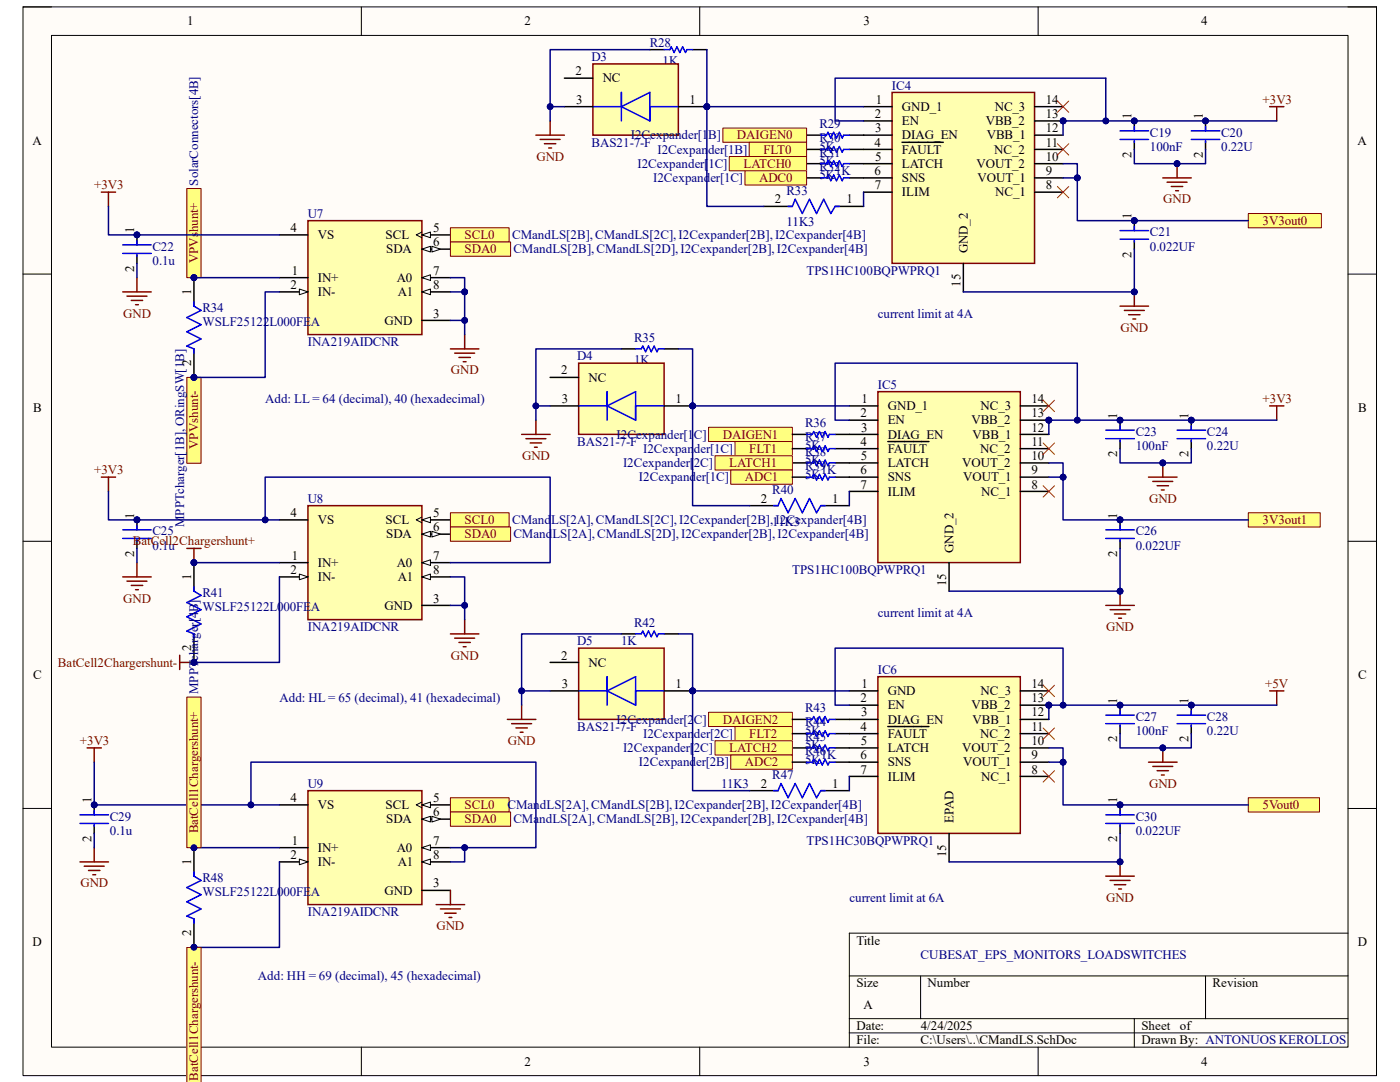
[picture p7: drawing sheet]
<svg xmlns="http://www.w3.org/2000/svg" width="279mm" height="216mm" viewBox="0 0 279 216" stroke-linecap="round" stroke-linejoin="round" font-family="sans-serif">
<defs><g id="words">
<g font-size="2.6">
<text x="37.4" y="5.1">1</text>
<text x="104.7" y="5.1">2</text>
<text x="172.3" y="5.1">3</text>
<text x="239.7" y="5.1">4</text>
<text x="114.9" y="15">2</text>
<text x="120.3" y="16.4">NC</text>
<text x="115" y="20.7">3</text>
<text x="137.6" y="20.7">1</text>
<text x="174.6" y="23.5">2</text>
<text x="174.8" y="20.7">1</text>
<text x="180" y="22.1">GND_1</text>
<text x="198.5" y="22.1">NC_3</text>
<text x="208.7" y="20.7">14</text>
<text x="208.7" y="23.5">13</text>
<text x="225.8" y="23.8" transform="rotate(-90 225.8 23.8)">1</text>
<text x="240" y="23.8" transform="rotate(-90 240 23.8)">1</text>
<text x="6.5" y="28.9">A</text>
<text x="174.5" y="29.3">4</text>
<text x="174.7" y="26.4">3</text>
<text x="180" y="25">EN</text>
<text x="180" y="27.8">DIAG_EN</text>
<text x="196.7" y="25">VBB_2</text>
<text x="196.9" y="27.8">VBB_1</text>
<text x="208.7" y="26.4">12</text>
<text x="208.7" y="29.3">11</text>
<text x="270.9" y="28.9">A</text>
<text x="174.5" y="34.9">6</text>
<text x="174.6" y="32.1">5</text>
<text x="180" y="30.6">FAULT</text>
<text x="180" y="33.5">LATCH</text>
<text x="194.9" y="33.5">VOUT_2</text>
<text x="198.4" y="30.6">NC_2</text>
<text x="208.7" y="32.1">10</text>
<text x="208.7" y="34.9">9</text>
<text x="225.8" y="31.5" transform="rotate(-90 225.8 31.5)">2</text>
<text x="240" y="31.5" transform="rotate(-90 240 31.5)">2</text>
<text x="154.6" y="40.6">2</text>
<text x="168.9" y="40.6">1</text>
<text x="174.6" y="37.8">7</text>
<text x="180" y="36.4">SNS</text>
<text x="180" y="39.2">ILIM</text>
<text x="195.1" y="36.4">VOUT_1</text>
<text x="198.6" y="39.2">NC_1</text>
<text x="208.7" y="37.8">8</text>
<text x="26.8" y="46.6" transform="rotate(-90 26.8 46.6)">1</text>
<text x="58" y="46.3">4</text>
<text x="63.4" y="47.7">VS</text>
<text x="77" y="47.7">SCL</text>
<text x="86.4" y="46.3">5</text>
<text x="225.8" y="43.7" transform="rotate(-90 225.8 43.7)">1</text>
<text x="77.1" y="50.5">SDA</text>
<text x="86.4" y="49.1">6</text>
<text x="193.1" y="50.5" transform="rotate(-90 193.1 50.5)">GND_2</text>
<text x="225.8" y="51.5" transform="rotate(-90 225.8 51.5)">2</text>
<text x="26.8" y="54.3" transform="rotate(-90 26.8 54.3)">2</text>
<text x="38.1" y="58.8" transform="rotate(-90 38.1 58.8)">1</text>
<text x="58" y="57.7">2</text>
<text x="58.2" y="54.8">1</text>
<text x="63.4" y="56.3">IN+</text>
<text x="63.4" y="59.1">IN-</text>
<text x="79.2" y="56.3">A0</text>
<text x="79.4" y="59.1">A1</text>
<text x="86.4" y="54.8">7</text>
<text x="86.4" y="57.7">8</text>
<text x="191.7" y="57.2" transform="rotate(-90 191.7 57.2)">15</text>
<text x="76.8" y="64.8">GND</text>
<text x="86.4" y="63.4">3</text>
<text x="38.1" y="73.1" transform="rotate(-90 38.1 73.1)">2</text>
<text x="112" y="74.7">2</text>
<text x="117.5" y="76.2">NC</text>
<text x="6.6" y="82.2">B</text>
<text x="112.1" y="80.4">3</text>
<text x="134.8" y="80.4">1</text>
<text x="171.7" y="83.3">2</text>
<text x="171.9" y="80.4">1</text>
<text x="177.2" y="81.8">GND_1</text>
<text x="195.7" y="81.8">NC_3</text>
<text x="205.9" y="80.4">14</text>
<text x="205.9" y="83.3">13</text>
<text x="223" y="83.6" transform="rotate(-90 223 83.6)">1</text>
<text x="237.2" y="83.6" transform="rotate(-90 237.2 83.6)">1</text>
<text x="271.1" y="82.2">B</text>
<text x="171.7" y="88.9">4</text>
<text x="171.8" y="86.1">3</text>
<text x="177.2" y="84.7">EN</text>
<text x="177.2" y="87.5">DIAG_EN</text>
<text x="193.9" y="84.7">VBB_2</text>
<text x="194.1" y="87.5">VBB_1</text>
<text x="205.9" y="86.1">12</text>
<text x="205.9" y="88.9">11</text>
<text x="171.7" y="94.7">6</text>
<text x="171.8" y="91.8">5</text>
<text x="177.2" y="90.4">FAULT</text>
<text x="177.2" y="93.2">LATCH</text>
<text x="192" y="93.2">VOUT_2</text>
<text x="195.6" y="90.4">NC_2</text>
<text x="205.9" y="91.8">10</text>
<text x="205.9" y="94.7">9</text>
<text x="223" y="91.3" transform="rotate(-90 223 91.3)">2</text>
<text x="237.2" y="91.3" transform="rotate(-90 237.2 91.3)">2</text>
<text x="151.8" y="100.3">2</text>
<text x="166.1" y="100.3">1</text>
<text x="171.7" y="97.5">7</text>
<text x="177.2" y="96.1">SNS</text>
<text x="177.2" y="98.9">ILIM</text>
<text x="192.2" y="96.1">VOUT_1</text>
<text x="195.8" y="98.9">NC_1</text>
<text x="205.9" y="97.5">8</text>
<text x="26.8" y="103.5" transform="rotate(-90 26.8 103.5)">1</text>
<text x="58" y="103.2">4</text>
<text x="63.4" y="104.6">VS</text>
<text x="77" y="104.6">SCL</text>
<text x="77.1" y="107.4">SDA</text>
<text x="86.4" y="103.2">5</text>
<text x="86.4" y="106">6</text>
<text x="223" y="103.5" transform="rotate(-90 223 103.5)">1</text>
<text x="26.8" y="111.2" transform="rotate(-90 26.8 111.2)">2</text>
<text x="58.2" y="111.7">1</text>
<text x="63.4" y="113.1">IN+</text>
<text x="79.2" y="113.1">A0</text>
<text x="86.4" y="111.7">7</text>
<text x="190.3" y="110.3" transform="rotate(-90 190.3 110.3)">GND_2</text>
<text x="223" y="111.2" transform="rotate(-90 223 111.2)">2</text>
<text x="38.1" y="115.7" transform="rotate(-90 38.1 115.7)">1</text>
<text x="58" y="114.6">2</text>
<text x="63.4" y="116">IN-</text>
<text x="79.4" y="116">A1</text>
<text x="86.4" y="114.6">8</text>
<text x="188.8" y="116.9" transform="rotate(-90 188.8 116.9)">15</text>
<text x="76.8" y="121.7">GND</text>
<text x="86.4" y="120.2">3</text>
<text x="38.1" y="129.9" transform="rotate(-90 38.1 129.9)">2</text>
<text x="112" y="131.6">2</text>
<text x="6.6" y="135.5">C</text>
<text x="112.1" y="137.3">3</text>
<text x="117.5" y="133">NC</text>
<text x="134.8" y="137.3">1</text>
<text x="171.9" y="137.3">1</text>
<text x="205.9" y="137.3">14</text>
<text x="271.1" y="135.5">C</text>
<text x="171.7" y="140.1">2</text>
<text x="171.8" y="143">3</text>
<text x="177.2" y="138.7">GND</text>
<text x="177.2" y="141.6">EN</text>
<text x="193.9" y="141.6">VBB_2</text>
<text x="195.7" y="138.7">NC_3</text>
<text x="205.9" y="140.1">13</text>
<text x="205.9" y="143">12</text>
<text x="223" y="140.4" transform="rotate(-90 223 140.4)">1</text>
<text x="237.2" y="140.4" transform="rotate(-90 237.2 140.4)">1</text>
<text x="171.7" y="145.8">4</text>
<text x="171.8" y="148.7">5</text>
<text x="177.2" y="144.4">DIAG_EN</text>
<text x="177.2" y="147.2">FAULT</text>
<text x="194.1" y="144.4">VBB_1</text>
<text x="195.6" y="147.2">NC_2</text>
<text x="205.9" y="145.8">11</text>
<text x="205.9" y="148.7">10</text>
<text x="223" y="148.1" transform="rotate(-90 223 148.1)">2</text>
<text x="237.2" y="148.1" transform="rotate(-90 237.2 148.1)">2</text>
<text x="171.7" y="151.5">6</text>
<text x="171.7" y="154.3">7</text>
<text x="177.2" y="150.1">LATCH</text>
<text x="177.2" y="152.9">SNS</text>
<text x="177.2" y="155.8">ILIM</text>
<text x="192" y="150.1">VOUT_2</text>
<text x="192.2" y="152.9">VOUT_1</text>
<text x="195.8" y="155.8">NC_1</text>
<text x="205.9" y="151.5">9</text>
<text x="205.9" y="154.3">8</text>
<text x="18.2" y="160.3" transform="rotate(-90 18.2 160.3)">1</text>
<text x="58" y="160">4</text>
<text x="63.4" y="161.5">VS</text>
<text x="77" y="161.5">SCL</text>
<text x="86.4" y="160">5</text>
<text x="151.8" y="157.2">2</text>
<text x="166.1" y="157.2">1</text>
<text x="223" y="160.3" transform="rotate(-90 223 160.3)">1</text>
<text x="77.1" y="164.3">SDA</text>
<text x="86.4" y="162.9">6</text>
<text x="190.3" y="164.3" transform="rotate(-90 190.3 164.3)">EPAD</text>
<text x="18.2" y="168" transform="rotate(-90 18.2 168)">2</text>
<text x="38.1" y="172.6" transform="rotate(-90 38.1 172.6)">1</text>
<text x="58" y="171.4">2</text>
<text x="58.2" y="168.6">1</text>
<text x="63.4" y="170">IN+</text>
<text x="63.4" y="172.8">IN-</text>
<text x="79.2" y="170">A0</text>
<text x="79.4" y="172.8">A1</text>
<text x="86.4" y="168.6">7</text>
<text x="86.4" y="171.4">8</text>
<text x="188.8" y="171" transform="rotate(-90 188.8 171)">15</text>
<text x="223" y="168" transform="rotate(-90 223 168)">2</text>
<text x="76.8" y="178.5">GND</text>
<text x="86.4" y="177.1">3</text>
<text x="6.5" y="188.8">D</text>
<text x="38.1" y="186.8" transform="rotate(-90 38.1 186.8)">2</text>
<text x="170.9" y="188.5">Title</text>
<text x="271" y="188.8">D</text>
<text x="170.9" y="197">Size</text>
<text x="185.1" y="197">Number</text>
<text x="242" y="197">Revision</text>
<text x="172.3" y="201.3">A</text>
<text x="170.9" y="205.5">Date:</text>
<text x="170.9" y="208.4">File:</text>
<text x="183.7" y="208.4">C:\Users\..\CMandLS.SchDoc</text>
<text x="183.7" y="205.5">4/24/2025</text>
<text x="227.8" y="205.5">Sheet</text>
<text x="227.8" y="208.4">Drawn By: ANTONUOS KEROLLOS</text>
<text x="235.5" y="205.5">of</text>
<text x="37.4" y="212.6">1</text>
<text x="104.7" y="212.6">2</text>
<text x="172.3" y="212.6">3</text>
<text x="239.7" y="212.6">4</text>
</g>
<g font-size="2.6" fill="#000080">
<text x="129.7" y="9.4">R28</text>
<text x="118" y="12.2">D3</text>
<text x="132.2" y="13">1K</text>
<text x="178" y="17.9">IC4</text>
<text x="118" y="29.3">BAS21-7-F</text>
<text x="125.9" y="27.8">I2Cexpander[1B]</text>
<text x="163.5" y="28.4">R30</text>
<text x="163.5" y="25.5">R29</text>
<text x="229.5" y="27.3">C19</text>
<text x="243.7" y="27.3">C20</text>
<text x="127.2" y="33.5">I2Cexpander[1C]</text>
<text x="131.2" y="30.6">I2Cexpander[1B]</text>
<text x="163.5" y="34.1">R32</text>
<text x="163.5" y="32.9">5K</text>
<text x="163.5" y="30.1">5K</text>
<text x="163.5" y="31.2">R31</text>
<text x="163.5" y="35.8">5K</text>
<text x="166.7" y="34.9">1K</text>
<text x="229.5" y="30.1">100nF</text>
<text x="243.7" y="30.1">0.22U</text>
<text x="39.6" y="37" transform="rotate(-90 39.6 37)">SolarConnectors[4B]</text>
<text x="130.3" y="36.4">I2Cexpander[1C]</text>
<text x="157" y="38.9">R33</text>
<text x="61.4" y="43.5">U7</text>
<text x="102.2" y="47.7">CMandLS[2B], CMandLS[2C], I2Cexpander[2B], I2Cexpander[4B]</text>
<text x="157" y="45.2">11K3</text>
<text x="229.5" y="47.2">C21</text>
<text x="30.4" y="50">C22</text>
<text x="30.4" y="52.8">0.1u</text>
<text x="102.4" y="50.5">CMandLS[2B], CMandLS[2D], I2Cexpander[2B], I2Cexpander[4B]</text>
<text x="229.5" y="50">0.022UF</text>
<text x="161" y="54.8">TPS1HC100BQPWPRQ1</text>
<text x="40.4" y="62.2">R34</text>
<text x="40.4" y="65.1">WSLF25122L000FEA</text>
<text x="175.2" y="63.4">current limit at 4A</text>
<text x="61.4" y="69">INA219AIDCNR</text>
<text x="115.2" y="71.9">D4</text>
<text x="126.5" y="68.2">R35</text>
<text x="126.5" y="72.7">1K</text>
<text x="175.2" y="77.6">IC5</text>
<text x="52.9" y="80.4">Add: LL = 64 (decimal), 40 (hexadecimal)</text>
<text x="115.2" y="88.9">BAS21-7-F</text>
<text x="123.1" y="87.5">I2Cexpander[1C]</text>
<text x="160.7" y="88.1">R37</text>
<text x="160.7" y="85.3">R36</text>
<text x="160.7" y="89.8">5K</text>
<text x="226.7" y="87">C23</text>
<text x="226.7" y="89.8">100nF</text>
<text x="240.9" y="87">C24</text>
<text x="240.9" y="89.8">0.22U</text>
<text x="124.3" y="93.2">I2Cexpander[2C]</text>
<text x="128.4" y="90.4">I2Cexpander[1C]</text>
<text x="160.7" y="90.9">R38</text>
<text x="160.7" y="95.5">5K</text>
<text x="160.7" y="92.7">5K</text>
<text x="160.7" y="93.8">R39</text>
<text x="163.8" y="94.7">1K</text>
<text x="61.4" y="100.3">U8</text>
<text x="127.5" y="96.1">I2Cexpander[1C]</text>
<text x="154.1" y="98.6">R40</text>
<text x="30.4" y="106.8">C25</text>
<text x="36.7" y="105.2" transform="rotate(-90 36.7 105.2)">MPPTcharger[1B], ORingSW[1B]</text>
<text x="102.2" y="104.6">CMandLS[2A], CMandLS[2C], I2Cexpander[2B], I2Cexpander[4B]</text>
<text x="102.4" y="107.4">CMandLS[2A], CMandLS[2D], I2Cexpander[2B], I2Cexpander[4B]</text>
<text x="154.1" y="104.9">11K3</text>
<text x="226.7" y="106.8">C26</text>
<text x="30.4" y="109.7">0.1u</text>
<text x="226.7" y="109.7">0.022UF</text>
<text x="40.4" y="119.1">R41</text>
<text x="158.1" y="114.6">TPS1HC100BQPWPRQ1</text>
<text x="40.4" y="121.9">WSLF25122L000FEA</text>
<text x="61.4" y="125.9">INA219AIDCNR</text>
<text x="126.5" y="125.1">R42</text>
<text x="175.2" y="123.1">current limit at 4A</text>
<text x="115.2" y="128.8">D5</text>
<text x="124" y="128.8">1K</text>
<text x="175.2" y="134.5">IC6</text>
<text x="39.6" y="138.5" transform="rotate(-90 39.6 138.5)">MPPTcharger[4B]</text>
<text x="55.8" y="140.1">Add: HL = 65 (decimal), 41 (hexadecimal)</text>
<text x="160.7" y="142.1">R43</text>
<text x="226.7" y="143.8">C27</text>
<text x="240.9" y="143.8">C28</text>
<text x="115.2" y="145.8">BAS21-7-F</text>
<text x="123.1" y="144.4">I2Cexpander[2C]</text>
<text x="128.4" y="147.2">I2Cexpander[2C]</text>
<text x="160.7" y="147.8">R45</text>
<text x="160.7" y="144.9">R44</text>
<text x="160.7" y="149.5">5K</text>
<text x="160.7" y="146.7">5K</text>
<text x="226.7" y="146.7">100nF</text>
<text x="240.9" y="146.7">0.22U</text>
<text x="124.3" y="150.1">I2Cexpander[2C]</text>
<text x="127.5" y="152.9">I2Cexpander[2B]</text>
<text x="154.1" y="155.5">R47</text>
<text x="160.7" y="152.4">5K</text>
<text x="160.7" y="150.7">R46</text>
<text x="163.8" y="151.5">1K</text>
<text x="61.4" y="157.2">U9</text>
<text x="101.3" y="161.5">CMandLS[2A], CMandLS[2B], I2Cexpander[2B], I2Cexpander[4B]</text>
<text x="143.9" y="157.2">11K3</text>
<text x="21.9" y="163.7">C29</text>
<text x="21.9" y="166.6">0.1u</text>
<text x="102.4" y="164.3">CMandLS[2A], CMandLS[2B], I2Cexpander[2B], I2Cexpander[4B]</text>
<text x="226.7" y="163.7">C30</text>
<text x="226.7" y="166.6">0.022UF</text>
<text x="161" y="168.6">TPS1HC30BQPWPRQ1</text>
<text x="40.4" y="176">R48</text>
<text x="40.4" y="178.8">WSLF25122L000FEA</text>
<text x="169.5" y="180">current limit at 6A</text>
<text x="61.4" y="182.8">INA219AIDCNR</text>
<text x="183.7" y="191.3">CUBESAT_EPS_MONITORS_LOADSWITCHES</text>
<text x="51.5" y="195.6">Add: HH = 69 (decimal), 45 (hexadecimal)</text>
</g>
<g font-size="2.6" fill="#800000">
<text x="252" y="20.7">+3V3</text>
<text x="147.1" y="27.8">DAIGEN0</text>
<text x="107.1" y="32.1">GND</text>
<text x="148.4" y="33.5">LATCH0</text>
<text x="152.4" y="30.6">FLT0</text>
<text x="18.8" y="37.8">+3V3</text>
<text x="151.5" y="36.4">ADC0</text>
<text x="232.2" y="40.6">GND</text>
<text x="92.7" y="47.7">SCL0</text>
<text x="252" y="44.9">3V3out0</text>
<text x="39.6" y="52.5" transform="rotate(-90 39.6 52.5)">VPVshunt+</text>
<text x="92.7" y="50.5">SDA0</text>
<text x="24.6" y="63.4">GND</text>
<text x="223.6" y="66.2">GND</text>
<text x="90" y="74.7">GND</text>
<text x="252" y="80.4">+3V3</text>
<text x="39.6" y="89.6" transform="rotate(-90 39.6 89.6)">VPVshunt-</text>
<text x="144.2" y="87.5">DAIGEN1</text>
<text x="18.8" y="94.7">+3V3</text>
<text x="104.2" y="91.8">GND</text>
<text x="145.5" y="93.2">LATCH1</text>
<text x="149.5" y="90.4">FLT1</text>
<text x="148.7" y="96.1">ADC1</text>
<text x="229.3" y="100.3">GND</text>
<text x="92.7" y="104.6">SCL0</text>
<text x="92.7" y="107.4">SDA0</text>
<text x="252" y="104.6">3V3out1</text>
<text x="26.5" y="108.8">BatCell2Chargershunt+</text>
<text x="24.6" y="120.2">GND</text>
<text x="220.8" y="125.9">GND</text>
<text x="90" y="131.6">GND</text>
<text x="11.6" y="133">BatCell2Chargershunt-</text>
<text x="252.5" y="137.3">+5V</text>
<text x="16" y="148.7">+3V3</text>
<text x="101.3" y="148.7">GND</text>
<text x="144.2" y="144.4">DAIGEN2</text>
<text x="149.5" y="147.2">FLT2</text>
<text x="145.5" y="150.1">LATCH2</text>
<text x="148.7" y="152.9">ADC2</text>
<text x="92.7" y="161.5">SCL0</text>
<text x="229.3" y="157.2">GND</text>
<text x="252" y="161.5">5Vout0</text>
<text x="39.6" y="166.3" transform="rotate(-90 39.6 166.3)">BatCell1Chargershunt+</text>
<text x="92.7" y="164.3">SDA0</text>
<text x="16" y="177.1">GND</text>
<text x="220.8" y="180">GND</text>
<text x="87.1" y="185.6">GND</text>
<text x="39.6" y="215.6" transform="rotate(-90 39.6 215.6)">BatCell1Chargershunt-</text>
</g>
</g></defs>
<path d="M4.6 1.4h270.1v213.2h-270.1z" fill-rule="evenodd" fill="#fffcf8"/>
<path d="M4.6 1.4h270.1v213.2h-270.1z" fill="none" stroke="#000" stroke-width=".2"/>
<path d="M10.3 7.1h258.7v201.8h-258.7z" fill-rule="evenodd" fill="#fffcf8"/>
<g fill="none" stroke="#000" stroke-width=".2">
<path d="M4.6 1.4h5.7M10.3 7.1h258.7v201.8h-258.7zM72.1 1.4v5.7M139.6 1.4v5.7M207.2 1.4v5.7M269 1.4h5.7v5.7M4.6 54.7h5.7M269 54.7h5.7M4.6 108h5.7M269 108h5.7M4.6 161.3h5.7M269 161.3h5.7"/>
<path d="M169.5 194.7h99.5M183.7 194.7v8.6M240.6 194.7v8.6M269 186.2h-99.5v22.7M72.1 208.9v5.7M139.6 208.9v5.7M169.5 203.3h99.5M169.5 206.1h99.5M207.2 208.9v5.7M226.4 203.3v5.6M274.7 208.9v5.7"/>
</g>
<circle cx="212.2" cy="24.1" r=".57" fill="#000080"/>
<circle cx="212.2" cy="24.1" r=".57" fill="none" stroke="#000080" stroke-width=".2"/>
<path d="M178 18.4h28.5v34.2h-28.5z" fill-rule="evenodd" fill="#ffffb0"/>
<path d="M178 18.4h28.5v34.2h-28.5z" fill="none" stroke="#800000" stroke-width=".3"/>
<path d="M172.3 21.3h5.7M172.3 24.1h5.7M172.3 27h5.7M172.3 29.8h5.7M172.3 32.7h5.7M172.3 35.5h5.7M172.3 38.3h5.7M180 28.4h8.2M206.5 21.3h5.7M206.5 24.1h5.7M192.3 52.6v5.7" fill="none" stroke="#000" stroke-width=".3"/>
<circle cx="212.2" cy="24.1" r=".57" fill="#000080"/>
<circle cx="212.2" cy="24.1" r=".57" fill="none" stroke="#000080" stroke-width=".2"/>
<path d="M206.5 27h5.7M206.5 29.8h5.7M206.5 32.7h5.7M206.5 35.5h5.7M206.5 38.3h5.7" fill="none" stroke="#000" stroke-width=".3"/>
<circle cx="209.3" cy="83.8" r=".57" fill="#000080"/>
<circle cx="209.3" cy="83.8" r=".57" fill="none" stroke="#000080" stroke-width=".2"/>
<path d="M175.2 78.1h28.4v34.2h-28.4z" fill-rule="evenodd" fill="#ffffb0"/>
<path d="M175.2 78.1h28.4v34.2h-28.4z" fill="none" stroke="#800000" stroke-width=".3"/>
<path d="M169.5 81h5.7M169.5 83.8h5.7M169.5 86.7h5.7M169.5 89.5h5.7M169.5 92.4h5.7M169.5 95.2h5.7M169.5 98.1h5.7M177.2 88.1h8.2M203.6 81h5.7M203.6 83.8h5.7M189.4 112.3v5.7" fill="none" stroke="#000" stroke-width=".3"/>
<circle cx="209.3" cy="83.8" r=".57" fill="#000080"/>
<circle cx="209.3" cy="83.8" r=".57" fill="none" stroke="#000080" stroke-width=".2"/>
<path d="M203.6 86.7h5.7M203.6 89.5h5.7M203.6 92.4h5.7M203.6 95.2h5.7M203.6 98.1h5.7" fill="none" stroke="#000" stroke-width=".3"/>
<circle cx="209.3" cy="140.7" r=".57" fill="#000080"/>
<circle cx="209.3" cy="140.7" r=".57" fill="none" stroke="#000080" stroke-width=".2"/>
<path d="M175.2 135h28.4v31.3h-28.4z" fill-rule="evenodd" fill="#ffffb0"/>
<path d="M175.2 135h28.4v31.3h-28.4z" fill="none" stroke="#800000" stroke-width=".3"/>
<path d="M169.5 137.9h5.7M203.6 137.9h5.7M169.5 140.7h5.7M169.5 143.6h5.7M169.5 146.4h5.7M169.5 149.2h5.7M169.5 152.1h5.7M169.5 154.9h5.7M177.2 145h8.2M203.6 140.7h5.7M189.4 166.3v5.7" fill="none" stroke="#000" stroke-width=".3"/>
<circle cx="209.3" cy="140.7" r=".57" fill="#000080"/>
<circle cx="209.3" cy="140.7" r=".57" fill="none" stroke="#000080" stroke-width=".2"/>
<path d="M203.6 143.6h5.7M203.6 146.4h5.7M203.6 149.2h5.7M203.6 152.1h5.7M203.6 154.9h5.7" fill="none" stroke="#000" stroke-width=".3"/>
<path d="M61.5 44h22.7v22.8h-22.7z" fill-rule="evenodd" fill="#ffffb0"/>
<path d="M61.5 44h22.7v22.8h-22.7z" fill="none" stroke="#800000" stroke-width=".3"/>
<path d="M55.8 55.4h5.7M55.8 58.2h5.7" fill="none" stroke="#000" stroke-width=".3"/>
<path d="M59.7 57.7l1.8 .5-1.8 .6z" fill="#f8fcff"/>
<path d="M59.7 57.7l1.8 .5-1.8 .6z" fill="none" stroke="#000" stroke-width=".2"/>
<path d="M84.2 55.4h5.7" fill="none" stroke="#000" stroke-width=".3"/>
<path d="M84.2 55.4l1.7-.6v1.2z" fill="#f8fcff"/>
<path d="M84.2 55.4l1.7-.6v1.2z" fill="none" stroke="#000" stroke-width=".2"/>
<path d="M84.2 58.2h5.7" fill="none" stroke="#000" stroke-width=".3"/>
<path d="M84.2 58.2l1.7-.5v1.1z" fill="#f8fcff"/>
<path d="M84.2 58.2l1.7-.5v1.1z" fill="none" stroke="#000" stroke-width=".2"/>
<path d="M84.2 46.9h5.7" fill="none" stroke="#000" stroke-width=".3"/>
<path d="M84.2 46.9l1.7-.6v1.1z" fill="#f8fcff"/>
<path d="M84.2 46.9l1.7-.6v1.1zM84.2 46.3l-1.1 .6 1.1 .5" fill="none" stroke="#000" stroke-width=".2"/>
<path d="M84.2 49.7h5.7" fill="none" stroke="#000" stroke-width=".3"/>
<path d="M84.2 49.7l1.7-.6v1.2z" fill="#f8fcff"/>
<path d="M84.2 49.7l1.7-.6v1.2z" fill="none" stroke="#000" stroke-width=".2"/>
<path d="M86.2 49.1l1.7 .6-1.7 .6z" fill="#f8fcff"/>
<path d="M86.2 49.1l1.7 .6-1.7 .6z" fill="none" stroke="#000" stroke-width=".2"/>
<path d="M55.8 46.9h5.7M84.2 63.9h5.7" fill="none" stroke="#000" stroke-width=".3"/>
<path d="M61.5 157.8h22.7v22.7h-22.7z" fill-rule="evenodd" fill="#ffffb0"/>
<path d="M61.5 157.8h22.7v22.7h-22.7z" fill="none" stroke="#800000" stroke-width=".3"/>
<path d="M55.8 169.1h5.7M55.8 172h5.7" fill="none" stroke="#000" stroke-width=".3"/>
<path d="M59.7 171.4l1.8 .6-1.8 .6z" fill="#f8fcff"/>
<path d="M59.7 171.4l1.8 .6-1.8 .6z" fill="none" stroke="#000" stroke-width=".2"/>
<path d="M84.2 169.1h5.7" fill="none" stroke="#000" stroke-width=".3"/>
<path d="M84.2 169.1l1.7-.5v1.1z" fill="#f8fcff"/>
<path d="M84.2 169.1l1.7-.5v1.1z" fill="none" stroke="#000" stroke-width=".2"/>
<path d="M84.2 172h5.7" fill="none" stroke="#000" stroke-width=".3"/>
<path d="M84.2 172l1.7-.6v1.2z" fill="#f8fcff"/>
<path d="M84.2 172l1.7-.6v1.2z" fill="none" stroke="#000" stroke-width=".2"/>
<path d="M84.2 160.6h5.7" fill="none" stroke="#000" stroke-width=".3"/>
<path d="M84.2 160.6l1.7-.6v1.2z" fill="#f8fcff"/>
<path d="M84.2 160.6l1.7-.6v1.2zM84.2 160l-1.1 .6 1.1 .6" fill="none" stroke="#000" stroke-width=".2"/>
<path d="M84.2 163.4h5.7" fill="none" stroke="#000" stroke-width=".3"/>
<path d="M84.2 163.4l1.7-.5v1.1z" fill="#f8fcff"/>
<path d="M84.2 163.4l1.7-.5v1.1z" fill="none" stroke="#000" stroke-width=".2"/>
<path d="M86.2 162.9l1.7 .5-1.7 .6z" fill="#f8fcff"/>
<path d="M86.2 162.9l1.7 .5-1.7 .6z" fill="none" stroke="#000" stroke-width=".2"/>
<path d="M55.8 160.6h5.7M84.2 177.7h5.7" fill="none" stroke="#000" stroke-width=".3"/>
<path d="M61.5 100.9h22.7v22.7h-22.7z" fill-rule="evenodd" fill="#ffffb0"/>
<path d="M61.5 100.9h22.7v22.7h-22.7z" fill="none" stroke="#800000" stroke-width=".3"/>
<path d="M55.8 112.3h5.7M55.8 115.1h5.7" fill="none" stroke="#000" stroke-width=".3"/>
<path d="M59.7 114.5l1.8 .6-1.8 .6z" fill="#f8fcff"/>
<path d="M59.7 114.5l1.8 .6-1.8 .6z" fill="none" stroke="#000" stroke-width=".2"/>
<path d="M84.2 112.3h5.7" fill="none" stroke="#000" stroke-width=".3"/>
<path d="M84.2 112.3l1.7-.6v1.1z" fill="#f8fcff"/>
<path d="M84.2 112.3l1.7-.6v1.1z" fill="none" stroke="#000" stroke-width=".2"/>
<path d="M84.2 115.1h5.7" fill="none" stroke="#000" stroke-width=".3"/>
<path d="M84.2 115.1l1.7-.6v1.2z" fill="#f8fcff"/>
<path d="M84.2 115.1l1.7-.6v1.2z" fill="none" stroke="#000" stroke-width=".2"/>
<path d="M84.2 103.7h5.7" fill="none" stroke="#000" stroke-width=".3"/>
<path d="M84.2 103.7l1.7-.5v1.1z" fill="#f8fcff"/>
<path d="M84.2 103.7l1.7-.5v1.1zM84.2 103.2l-1.1 .5 1.1 .6" fill="none" stroke="#000" stroke-width=".2"/>
<path d="M84.2 106.6h5.7" fill="none" stroke="#000" stroke-width=".3"/>
<path d="M84.2 106.6l1.7-.6v1.2z" fill="#f8fcff"/>
<path d="M84.2 106.6l1.7-.6v1.2z" fill="none" stroke="#000" stroke-width=".2"/>
<path d="M86.2 106l1.7 .6-1.7 .6z" fill="#f8fcff"/>
<path d="M86.2 106l1.7 .6-1.7 .6z" fill="none" stroke="#000" stroke-width=".2"/>
<path d="M55.8 103.7h5.7M84.2 120.8h5.7" fill="none" stroke="#000" stroke-width=".3"/>
<circle cx="27.3" cy="46.9" r=".57" fill="#000080"/>
<circle cx="27.3" cy="46.9" r=".57" fill="none" stroke="#000080" stroke-width=".2"/>
<path d="M27.3 46.9v2" fill="none" stroke="#000" stroke-width=".3"/>
<circle cx="27.3" cy="46.9" r=".57" fill="#000080"/>
<circle cx="27.3" cy="46.9" r=".57" fill="none" stroke="#000080" stroke-width=".2"/>
<path d="M27.3 50.9v1.7" fill="none" stroke="#000" stroke-width=".3"/>
<path d="M24.5 48.9h5.7M24.5 50.6h5.7M27.3 48v.9M27.3 50.9v.2" fill="none" stroke="#00f" stroke-width=".3"/>
<circle cx="27.3" cy="103.7" r=".57" fill="#000080"/>
<circle cx="27.3" cy="103.7" r=".57" fill="none" stroke="#000080" stroke-width=".2"/>
<path d="M27.3 103.7v2" fill="none" stroke="#000" stroke-width=".3"/>
<circle cx="27.3" cy="103.7" r=".57" fill="#000080"/>
<circle cx="27.3" cy="103.7" r=".57" fill="none" stroke="#000080" stroke-width=".2"/>
<path d="M27.3 107.7v1.7" fill="none" stroke="#000" stroke-width=".3"/>
<path d="M24.5 105.7h5.7M24.5 107.4h5.7M27.3 104.9v.8M27.3 107.7v.3" fill="none" stroke="#00f" stroke-width=".3"/>
<circle cx="18.8" cy="160.6" r=".57" fill="#000080"/>
<circle cx="18.8" cy="160.6" r=".57" fill="none" stroke="#000080" stroke-width=".2"/>
<path d="M18.8 160.6v2" fill="none" stroke="#000" stroke-width=".3"/>
<circle cx="18.8" cy="160.6" r=".57" fill="#000080"/>
<circle cx="18.8" cy="160.6" r=".57" fill="none" stroke="#000080" stroke-width=".2"/>
<path d="M18.8 164.6v1.7" fill="none" stroke="#000" stroke-width=".3"/>
<path d="M16 162.6h5.6M16 164.3h5.6M18.8 161.7v.9M18.8 164.6v.3" fill="none" stroke="#00f" stroke-width=".3"/>
<g fill="none" stroke="#800000" stroke-width=".3">
<path d="M20.2 38.3h2.9M21.6 38.3v2.9M24.5 58.2h5.7M25.3 59.1h4M26.2 59.9h2.3M27.3 55.4v2.8M27 60.8h.6M89.9 69.6h5.7M90.7 70.5h4M91.6 71.3h2.3M92.4 72.2h.6M92.7 66.8v2.8"/>
<path d="M20.2 95.2h2.9M21.6 95.2v2.9M24.5 115.1h5.7M25.3 116h4M26.2 116.8h2.3M27.1 117.7h.5M27.3 112.3v2.8M17.4 149.2h2.8M18.8 149.2v2.9M16 172h5.6M16.8 172.8h4M17.7 173.7h2.2"/>
<path d="M18.5 174.5h.6M18.8 169.1v2.9"/>
</g>
<path d="M89.9 45.5h11.7v2.8h-11.7z" fill-rule="evenodd" fill="#ffff80"/>
<path d="M89.9 45.5h11.7v2.8h-11.7z" fill="none" stroke="#800000" stroke-width=".2"/>
<path d="M89.9 48.3h12v2.8h-12z" fill-rule="evenodd" fill="#ffff80"/>
<path d="M89.9 48.3h12v2.8h-12z" fill="none" stroke="#800000" stroke-width=".2"/>
<path d="M89.9 102.3h11.7v2.9h-11.7z" fill-rule="evenodd" fill="#ffff80"/>
<path d="M89.9 102.3h11.7v2.9h-11.7z" fill="none" stroke="#800000" stroke-width=".2"/>
<path d="M89.9 105.2h12v2.8h-12z" fill-rule="evenodd" fill="#ffff80"/>
<path d="M89.9 105.2h12v2.8h-12z" fill="none" stroke="#800000" stroke-width=".2"/>
<path d="M89.9 159.2h11.7v2.8h-11.7z" fill-rule="evenodd" fill="#ffff80"/>
<path d="M89.9 159.2h11.7v2.8h-11.7z" fill="none" stroke="#800000" stroke-width=".2"/>
<path d="M89.9 162h12v2.9h-12z" fill-rule="evenodd" fill="#ffff80"/>
<path d="M89.9 162h12v2.9h-12z" fill="none" stroke="#800000" stroke-width=".2"/>
<path d="M89.9 126.5h5.7M90.7 127.3h4M91.6 128.2h2.3M92.4 129h.6M92.7 123.6v2.9M89.9 177.7v2.8M87 180.5h5.7M87.9 181.4h4M88.8 182.2h2.2M89.6 183.1h.6" fill="none" stroke="#800000" stroke-width=".3"/>
<circle cx="226.4" cy="24.1" r=".57" fill="#000080"/>
<circle cx="226.4" cy="24.1" r=".57" fill="none" stroke="#000080" stroke-width=".2"/>
<path d="M226.4 24.1v2" fill="none" stroke="#000" stroke-width=".3"/>
<circle cx="226.4" cy="24.1" r=".57" fill="#000080"/>
<circle cx="226.4" cy="24.1" r=".57" fill="none" stroke="#000080" stroke-width=".2"/>
<path d="M226.4 28.1v1.7" fill="none" stroke="#000" stroke-width=".3"/>
<path d="M223.5 26.1h5.7M223.5 27.8h5.7M226.4 25.3v.8M226.4 28.1v.3" fill="none" stroke="#00f" stroke-width=".3"/>
<circle cx="240.6" cy="24.1" r=".57" fill="#000080"/>
<circle cx="240.6" cy="24.1" r=".57" fill="none" stroke="#000080" stroke-width=".2"/>
<path d="M240.6 24.1v2" fill="none" stroke="#000" stroke-width=".3"/>
<circle cx="240.6" cy="24.1" r=".57" fill="#000080"/>
<circle cx="240.6" cy="24.1" r=".57" fill="none" stroke="#000080" stroke-width=".2"/>
<path d="M161 35.5h2.8M169.5 35.5h2.8M240.6 28.1v1.7M124 126.5h2.9M132.5 126.5h2.9" fill="none" stroke="#000" stroke-width=".3"/>
<path d="M163.8 35.5h1.2l.2-.6 .6 1.2 .6-1.2 .5 1.2 .6-1.2 .6 1.2 .3-.6h1.1M237.7 26.1h5.7M237.7 27.8h5.7M240.6 25.3v.8M240.6 28.1v.3M126.9 126.5h1.1l.3-.6 .5 1.2 .6-1.2 .6 1.2 .6-1.2 .5 1.2 .3-.6h1.1" fill="none" stroke="#00f" stroke-width=".3"/>
<circle cx="226.4" cy="44" r=".57" fill="#000080"/>
<circle cx="226.4" cy="44" r=".57" fill="none" stroke="#000080" stroke-width=".2"/>
<path d="M226.4 44v2" fill="none" stroke="#000" stroke-width=".3"/>
<circle cx="226.4" cy="44" r=".57" fill="#000080"/>
<circle cx="226.4" cy="44" r=".57" fill="none" stroke="#000080" stroke-width=".2"/>
<path d="M226.4 48v1.7" fill="none" stroke="#000" stroke-width=".3"/>
<path d="M223.5 46h5.7M223.5 47.7h5.7M226.4 45.2v.8M226.4 48v.3" fill="none" stroke="#00f" stroke-width=".3"/>
<circle cx="138.2" cy="137.9" r=".57" fill="#000080"/>
<circle cx="138.2" cy="137.9" r=".57" fill="none" stroke="#000080" stroke-width=".2"/>
<path d="M115.5 129.3h17v14.2h-17z" fill-rule="evenodd" fill="#ffffb0"/>
<path d="M115.5 129.3h17v14.2h-17z" fill="none" stroke="#800000" stroke-width=".3"/>
<path d="M115.5 137.9h5.7M121.2 137.9l5.7-2.9v5.7zM121.2 135v5.7M126.9 137.9h5.6" fill="none" stroke="#00f" stroke-width=".3"/>
<path d="M132.5 137.9h5.7" fill="none" stroke="#000" stroke-width=".3"/>
<circle cx="138.2" cy="137.9" r=".57" fill="#000080"/>
<circle cx="138.2" cy="137.9" r=".57" fill="none" stroke="#000080" stroke-width=".2"/>
<path d="M124 69.6h2.9M132.5 69.6h2.9M109.8 137.9h5.7M109.8 132.2h5.7" fill="none" stroke="#000" stroke-width=".3"/>
<path d="M101.3 143.5h5.6M102.1 144.4h4M103 145.3h2.2M103.8 146.1h.6M104.1 140.7v2.8" fill="none" stroke="#800000" stroke-width=".3"/>
<path d="M126.9 69.6h1.1l.3-.5 .5 1.1 .6-1.1 .6 1.1 .6-1.1 .5 1.1 .3-.6h1.1" fill="none" stroke="#00f" stroke-width=".3"/>
<circle cx="138.2" cy="81" r=".57" fill="#000080"/>
<circle cx="138.2" cy="81" r=".57" fill="none" stroke="#000080" stroke-width=".2"/>
<path d="M115.5 72.5h17v14.2h-17z" fill-rule="evenodd" fill="#ffffb0"/>
<path d="M115.5 72.5h17v14.2h-17z" fill="none" stroke="#800000" stroke-width=".3"/>
<path d="M121.2 78.1v5.7M115.5 81h5.7M121.2 81l5.7-2.9v5.7zM126.9 81h5.6" fill="none" stroke="#00f" stroke-width=".3"/>
<path d="M132.5 81h5.7" fill="none" stroke="#000" stroke-width=".3"/>
<circle cx="138.2" cy="81" r=".57" fill="#000080"/>
<circle cx="138.2" cy="81" r=".57" fill="none" stroke="#000080" stroke-width=".2"/>
<path d="M129.7 9.9h2.8M138.2 9.9h2.9M109.8 75.3h5.7M109.8 81h5.7" fill="none" stroke="#000" stroke-width=".3"/>
<path d="M104.1 86.7h5.7M105 87.5h3.9M105.8 88.4h2.3M106.7 89.2h.5M106.9 83.8v2.9" fill="none" stroke="#800000" stroke-width=".3"/>
<path d="M132.5 9.9h1.2l.3-.6 .5 1.2 .6-1.2 .6 1.2 .5-1.2 .6 1.2 .3-.6h1.1" fill="none" stroke="#00f" stroke-width=".3"/>
<circle cx="141.1" cy="21.3" r=".57" fill="#000080"/>
<circle cx="141.1" cy="21.3" r=".57" fill="none" stroke="#000080" stroke-width=".2"/>
<path d="M118.3 12.8h17.1v14.2h-17.1z" fill-rule="evenodd" fill="#ffffb0"/>
<path d="M118.3 12.8h17.1v14.2h-17.1z" fill="none" stroke="#800000" stroke-width=".3"/>
<path d="M124 18.4v5.7M118.3 21.3h5.7M124 21.3l5.7-2.9v5.7zM129.7 21.3h5.7" fill="none" stroke="#00f" stroke-width=".3"/>
<path d="M135.4 21.3h5.7" fill="none" stroke="#000" stroke-width=".3"/>
<circle cx="141.1" cy="21.3" r=".57" fill="#000080"/>
<circle cx="141.1" cy="21.3" r=".57" fill="none" stroke="#000080" stroke-width=".2"/>
<path d="M112.6 15.6h5.7M112.6 21.3h5.7" fill="none" stroke="#000" stroke-width=".3"/>
<path d="M106.9 27h5.7M107.8 27.8h4M108.7 28.7h2.2M109.5 29.5h.6M109.8 24.1v2.9M232.1 35.5h5.6M232.9 36.4h4M233.8 37.2h2.2M234.6 38.1h.6M234.9 32.7v2.8" fill="none" stroke="#800000" stroke-width=".3"/>
<circle cx="234.9" cy="32.7" r=".57" fill="#000080"/>
<circle cx="234.9" cy="32.7" r=".57" fill="none" stroke="#000080" stroke-width=".2"/>
<path d="M226.4 58.3v2.8M223.5 61.1h5.7M224.4 61.9h4M225.2 62.8h2.3M226.1 63.6h.6" fill="none" stroke="#800000" stroke-width=".3"/>
<circle cx="226.4" cy="58.2" r=".57" fill="#000080"/>
<circle cx="226.4" cy="58.2" r=".57" fill="none" stroke="#000080" stroke-width=".2"/>
<circle cx="223.5" cy="83.8" r=".57" fill="#000080"/>
<circle cx="223.5" cy="83.8" r=".57" fill="none" stroke="#000080" stroke-width=".2"/>
<path d="M223.5 83.8v2" fill="none" stroke="#000" stroke-width=".3"/>
<circle cx="223.5" cy="83.8" r=".57" fill="#000080"/>
<circle cx="223.5" cy="83.8" r=".57" fill="none" stroke="#000080" stroke-width=".2"/>
<path d="M223.5 87.8v1.7" fill="none" stroke="#000" stroke-width=".3"/>
<path d="M220.7 85.8h5.7M220.7 87.5h5.7M223.5 85v.8M223.5 87.8v.3" fill="none" stroke="#00f" stroke-width=".3"/>
<circle cx="237.7" cy="83.8" r=".57" fill="#000080"/>
<circle cx="237.7" cy="83.8" r=".57" fill="none" stroke="#000080" stroke-width=".2"/>
<path d="M237.7 83.8v2" fill="none" stroke="#000" stroke-width=".3"/>
<circle cx="237.7" cy="83.8" r=".57" fill="#000080"/>
<circle cx="237.7" cy="83.8" r=".57" fill="none" stroke="#000080" stroke-width=".2"/>
<path d="M237.7 87.8v1.7" fill="none" stroke="#000" stroke-width=".3"/>
<path d="M234.9 85.8h5.7M234.9 87.5h5.7M237.7 85v.8M237.7 87.8v.3" fill="none" stroke="#00f" stroke-width=".3"/>
<circle cx="223.5" cy="103.7" r=".57" fill="#000080"/>
<circle cx="223.5" cy="103.7" r=".57" fill="none" stroke="#000080" stroke-width=".2"/>
<path d="M223.5 103.7v2" fill="none" stroke="#000" stroke-width=".3"/>
<circle cx="223.5" cy="103.7" r=".57" fill="#000080"/>
<circle cx="223.5" cy="103.7" r=".57" fill="none" stroke="#000080" stroke-width=".2"/>
<path d="M223.5 107.7v1.7" fill="none" stroke="#000" stroke-width=".3"/>
<path d="M220.7 105.7h5.7M220.7 107.4h5.7M223.5 104.9v.8M223.5 107.7v.3" fill="none" stroke="#00f" stroke-width=".3"/>
<path d="M229.2 95.2h5.7M230.1 96.1h4M230.9 96.9h2.3M231.8 97.8h.5M232.1 92.4v2.8" fill="none" stroke="#800000" stroke-width=".3"/>
<circle cx="232.1" cy="92.4" r=".57" fill="#000080"/>
<circle cx="232.1" cy="92.4" r=".57" fill="none" stroke="#000080" stroke-width=".2"/>
<circle cx="223.5" cy="140.7" r=".57" fill="#000080"/>
<circle cx="223.5" cy="140.7" r=".57" fill="none" stroke="#000080" stroke-width=".2"/>
<path d="M223.5 140.7v2" fill="none" stroke="#000" stroke-width=".3"/>
<circle cx="223.5" cy="140.7" r=".57" fill="#000080"/>
<circle cx="223.5" cy="140.7" r=".57" fill="none" stroke="#000080" stroke-width=".2"/>
<path d="M223.5 144.7v1.7" fill="none" stroke="#000" stroke-width=".3"/>
<path d="M220.7 142.7h5.7M220.7 144.4h5.7M223.5 141.8v.9M223.5 144.7v.3" fill="none" stroke="#00f" stroke-width=".3"/>
<circle cx="237.7" cy="140.7" r=".57" fill="#000080"/>
<circle cx="237.7" cy="140.7" r=".57" fill="none" stroke="#000080" stroke-width=".2"/>
<path d="M237.7 140.7v2" fill="none" stroke="#000" stroke-width=".3"/>
<circle cx="237.7" cy="140.7" r=".57" fill="#000080"/>
<circle cx="237.7" cy="140.7" r=".57" fill="none" stroke="#000080" stroke-width=".2"/>
<path d="M237.7 144.7v1.7" fill="none" stroke="#000" stroke-width=".3"/>
<path d="M234.9 142.7h5.7M234.9 144.4h5.7M237.7 141.8v.9M237.7 144.7v.3" fill="none" stroke="#00f" stroke-width=".3"/>
<circle cx="223.5" cy="160.6" r=".57" fill="#000080"/>
<circle cx="223.5" cy="160.6" r=".57" fill="none" stroke="#000080" stroke-width=".2"/>
<path d="M223.5 160.6v2" fill="none" stroke="#000" stroke-width=".3"/>
<circle cx="223.5" cy="160.6" r=".57" fill="#000080"/>
<circle cx="223.5" cy="160.6" r=".57" fill="none" stroke="#000080" stroke-width=".2"/>
<path d="M223.5 164.6v1.7" fill="none" stroke="#000" stroke-width=".3"/>
<path d="M220.7 162.6h5.7M220.7 164.3h5.7M223.5 161.7v.9M223.5 164.6v.3" fill="none" stroke="#00f" stroke-width=".3"/>
<path d="M229.2 152.1h5.7M230.1 152.9h4M230.9 153.8h2.3M231.8 154.6h.5M232.1 149.2v2.9" fill="none" stroke="#800000" stroke-width=".3"/>
<circle cx="232.1" cy="149.2" r=".57" fill="#000080"/>
<circle cx="232.1" cy="149.2" r=".57" fill="none" stroke="#000080" stroke-width=".2"/>
<path d="M223.5 118v2.8M220.7 120.8h5.7M221.5 121.7h4M222.4 122.5h2.3M223.2 123.4h.6" fill="none" stroke="#800000" stroke-width=".3"/>
<circle cx="223.5" cy="118" r=".57" fill="#000080"/>
<circle cx="223.5" cy="118" r=".57" fill="none" stroke="#000080" stroke-width=".2"/>
<path d="M220.7 174.8h5.7M221.5 175.7h4M222.4 176.5h2.3M223.2 177.4h.6M223.5 172v2.8" fill="none" stroke="#800000" stroke-width=".3"/>
<circle cx="223.5" cy="172" r=".57" fill="#000080"/>
<circle cx="223.5" cy="172" r=".57" fill="none" stroke="#000080" stroke-width=".2"/>
<path d="M152.4 41.2h5.7M166.7 41.2h5.6M149.6 100.9h5.7M163.8 100.9h5.7M149.6 157.8h5.7M163.8 157.8h5.7" fill="none" stroke="#000" stroke-width=".3"/>
<path d="M157.3 41.2h.8l.6-1.4 1.4 2.8 1.4-2.8 1.5 2.8 1.4-2.8 1.4 2.8 .9-1.4h.8M154.4 100.9h.9l.6-1.4 1.4 2.8 1.4-2.8 1.4 2.8 1.4-2.8 1.5 2.8 .8-1.4h.9M154.4 157.8h.9l.6-1.5 1.4 2.9 1.4-2.9 1.4 2.9 1.4-2.9 1.5 2.9 .8-1.4h.9" fill="none" stroke="#00f" stroke-width=".3"/>
<path d="M249.1 159.2h14.2v2.8h-14.2z" fill-rule="evenodd" fill="#ffff80"/>
<path d="M249.1 159.2h14.2v2.8h-14.2z" fill="none" stroke="#800000" stroke-width=".2"/>
<path d="M249.1 102.3h14.4v2.9h-14.4z" fill-rule="evenodd" fill="#ffff80"/>
<path d="M249.1 102.3h14.4v2.9h-14.4z" fill="none" stroke="#800000" stroke-width=".2"/>
<path d="M249.1 42.6h14.6v2.9h-14.6z" fill-rule="evenodd" fill="#ffff80"/>
<path d="M249.1 42.6h14.6v2.9h-14.6z" fill="none" stroke="#800000" stroke-width=".2"/>
<path d="M253.4 21.3h2.8M254.8 21.3v2.8M253.4 81h2.8M254.8 81v2.8M253.4 137.9h2.8M254.8 137.9v2.8" fill="none" stroke="#800000" stroke-width=".3"/>
<path d="M161 29.8h2.8M161 27h2.8M161 32.7h2.8M169.5 29.8h2.8M169.5 27h2.8M169.5 32.7h2.8" fill="none" stroke="#000" stroke-width=".3"/>
<path d="M163.8 29.8h1.2l.2-.6 .6 1.2 .6-1.2 .5 1.2 .6-1.2 .6 1.2 .3-.6h1.1M163.8 27h1.2l.2-.6 .6 1.1 .6-1.1 .5 1.1 .6-1.1 .6 1.1 .3-.5h1.1M163.8 32.7h1.2l.2-.6 .6 1.1 .6-1.1 .5 1.1 .6-1.1 .6 1.1 .3-.5h1.1" fill="none" stroke="#00f" stroke-width=".3"/>
<path d="M144.3 25.5h16.7v2.9h-16.7z" fill-rule="evenodd" fill="#ffff80"/>
<path d="M144.3 25.5h16.7v2.9h-16.7z" fill="none" stroke="#800000" stroke-width=".2"/>
<path d="M149.5 28.4h11.5v2.8h-11.5z" fill-rule="evenodd" fill="#ffff80"/>
<path d="M149.5 28.4h11.5v2.8h-11.5z" fill="none" stroke="#800000" stroke-width=".2"/>
<path d="M145.5 31.2h15.5v2.9h-15.5z" fill-rule="evenodd" fill="#ffff80"/>
<path d="M145.5 31.2h15.5v2.9h-15.5z" fill="none" stroke="#800000" stroke-width=".2"/>
<path d="M148.7 34.1h12.3v2.8h-12.3z" fill-rule="evenodd" fill="#ffff80"/>
<path d="M148.7 34.1h12.3v2.8h-12.3z" fill="none" stroke="#800000" stroke-width=".2"/>
<path d="M141.4 85.3h16.7v2.8h-16.7z" fill-rule="evenodd" fill="#ffff80"/>
<path d="M141.4 85.3h16.7v2.8h-16.7z" fill="none" stroke="#800000" stroke-width=".2"/>
<path d="M158.1 92.4h2.9M166.7 92.4h2.8" fill="none" stroke="#000" stroke-width=".3"/>
<path d="M161 92.4h1.1l.3-.6 .6 1.1 .5-1.1 .6 1.1 .6-1.1 .5 1.1 .3-.5h1.2" fill="none" stroke="#00f" stroke-width=".3"/>
<path d="M146.7 88.1h11.4v2.8h-11.4z" fill-rule="evenodd" fill="#ffff80"/>
<path d="M146.7 88.1h11.4v2.8h-11.4z" fill="none" stroke="#800000" stroke-width=".2"/>
<path d="M142.7 90.9h15.4v2.9h-15.4z" fill-rule="evenodd" fill="#ffff80"/>
<path d="M142.7 90.9h15.4v2.9h-15.4z" fill="none" stroke="#800000" stroke-width=".2"/>
<path d="M145.8 93.8h12.3v2.8h-12.3z" fill-rule="evenodd" fill="#ffff80"/>
<path d="M145.8 93.8h12.3v2.8h-12.3z" fill="none" stroke="#800000" stroke-width=".2"/>
<path d="M158.1 89.5h2.9M158.1 95.2h2.9M158.1 86.7h2.9M166.7 89.5h2.8M166.7 95.2h2.8M166.7 86.7h2.8" fill="none" stroke="#000" stroke-width=".3"/>
<path d="M161 89.5h1.1l.3-.5 .6 1.1 .5-1.1 .6 1.1 .6-1.1 .5 1.1 .3-.6h1.2M161 95.2h1.1l.3-.6 .6 1.2 .5-1.2 .6 1.2 .6-1.2 .5 1.2 .3-.6h1.2M161 86.7h1.1l.3-.6 .6 1.1 .5-1.1 .6 1.1 .6-1.1 .5 1.1 .3-.5h1.2" fill="none" stroke="#00f" stroke-width=".3"/>
<path d="M141.4 142.1h16.7v2.9h-16.7z" fill-rule="evenodd" fill="#ffff80"/>
<path d="M141.4 142.1h16.7v2.9h-16.7z" fill="none" stroke="#800000" stroke-width=".2"/>
<path d="M158.1 149.2h2.9M166.7 149.2h2.8" fill="none" stroke="#000" stroke-width=".3"/>
<path d="M161 149.2h1.1l.3-.5 .6 1.1 .5-1.1 .6 1.1 .6-1.1 .5 1.1 .3-.6h1.2" fill="none" stroke="#00f" stroke-width=".3"/>
<path d="M146.7 145h11.4v2.8h-11.4z" fill-rule="evenodd" fill="#ffff80"/>
<path d="M146.7 145h11.4v2.8h-11.4z" fill="none" stroke="#800000" stroke-width=".2"/>
<path d="M142.7 147.8h15.4v2.9h-15.4z" fill-rule="evenodd" fill="#ffff80"/>
<path d="M142.7 147.8h15.4v2.9h-15.4z" fill="none" stroke="#800000" stroke-width=".2"/>
<path d="M145.8 150.7h12.3v2.8h-12.3z" fill-rule="evenodd" fill="#ffff80"/>
<path d="M145.8 150.7h12.3v2.8h-12.3z" fill="none" stroke="#800000" stroke-width=".2"/>
<path d="M158.1 146.4h2.9M158.1 152.1h2.9M158.1 143.5h2.9M166.7 146.4h2.8M166.7 152.1h2.8M166.7 143.5h2.8" fill="none" stroke="#000" stroke-width=".3"/>
<path d="M161 146.4h1.1l.3-.6 .6 1.2 .5-1.2 .6 1.2 .6-1.2 .5 1.2 .3-.6h1.2M161 152.1h1.1l.3-.6 .6 1.1 .5-1.1 .6 1.1 .6-1.1 .5 1.1 .3-.5h1.2M161 143.5h1.1l.3-.5 .6 1.1 .5-1.1 .6 1.1 .6-1.1 .5 1.1 .3-.6h1.2" fill="none" stroke="#00f" stroke-width=".3"/>
<g fill="none" stroke="#f00" stroke-width=".2">
<path d="M211 37.2l2.3 2.3M211 28.7l2.3 2.2M211 20.2l2.3 2.2M213.3 37.2l-2.3 2.3M213.3 28.7l-2.3 2.2M213.3 20.2l-2.3 2.2M208.2 79.9l2.2 2.2M210.4 79.9l-2.2 2.2M208.2 88.4l2.2 2.3M208.2 96.9l2.2 2.3M210.4 88.4l-2.2 2.3M210.4 96.9l-2.2 2.3"/>
<path d="M208.2 136.7l2.2 2.3M210.4 136.7l-2.2 2.3M208.2 153.8l2.2 2.3M208.2 145.3l2.2 2.2M210.4 153.8l-2.2 2.3M210.4 145.3l-2.2 2.2"/>
</g>
<path d="M37.3 75.3h2.8v17.1h-2.8z" fill-rule="evenodd" fill="#ffff80"/>
<path d="M37.3 75.3h2.8v17.1h-2.8z" fill="none" stroke="#800000" stroke-width=".2"/>
<circle cx="38.7" cy="75.3" r=".57" fill="#000080"/>
<circle cx="38.7" cy="75.3" r=".57" fill="none" stroke="#000080" stroke-width=".2"/>
<path d="M37.3 37.6h2.8v17.8h-2.8z" fill-rule="evenodd" fill="#ffff80"/>
<path d="M37.3 37.6h2.8v17.8h-2.8z" fill="none" stroke="#800000" stroke-width=".2"/>
<circle cx="38.7" cy="55.4" r=".57" fill="#000080"/>
<circle cx="38.7" cy="55.4" r=".57" fill="none" stroke="#000080" stroke-width=".2"/>
<circle cx="38.7" cy="55.4" r=".57" fill="#000080"/>
<circle cx="38.7" cy="55.4" r=".57" fill="none" stroke="#000080" stroke-width=".2"/>
<circle cx="38.7" cy="75.3" r=".57" fill="#000080"/>
<circle cx="38.7" cy="75.3" r=".57" fill="none" stroke="#000080" stroke-width=".2"/>
<path d="M38.7 55.4v5.7" fill="none" stroke="#000" stroke-width=".3"/>
<circle cx="38.7" cy="55.4" r=".57" fill="#000080"/>
<circle cx="38.7" cy="55.4" r=".57" fill="none" stroke="#000080" stroke-width=".2"/>
<path d="M38.7 69.6v5.7" fill="none" stroke="#000" stroke-width=".3"/>
<circle cx="38.7" cy="75.3" r=".57" fill="#000080"/>
<circle cx="38.7" cy="75.3" r=".57" fill="none" stroke="#000080" stroke-width=".2"/>
<path d="M38.7 60.2v.9l1.4 .8-2.8 1.5 2.8 1.4-2.8 1.4 2.8 1.4-2.8 1.4 1.4 .6v.9" fill="none" stroke="#00f" stroke-width=".3"/>
<circle cx="38.7" cy="169.1" r=".57" fill="#000080"/>
<circle cx="38.7" cy="169.1" r=".57" fill="none" stroke="#000080" stroke-width=".2"/>
<circle cx="38.7" cy="189" r=".57" fill="#000080"/>
<circle cx="38.7" cy="189" r=".57" fill="none" stroke="#000080" stroke-width=".2"/>
<path d="M38.7 169.1v5.7" fill="none" stroke="#000" stroke-width=".3"/>
<circle cx="38.7" cy="169.1" r=".57" fill="#000080"/>
<circle cx="38.7" cy="169.1" r=".57" fill="none" stroke="#000080" stroke-width=".2"/>
<path d="M38.7 183.4v5.6" fill="none" stroke="#000" stroke-width=".3"/>
<circle cx="38.7" cy="189" r=".57" fill="#000080"/>
<circle cx="38.7" cy="189" r=".57" fill="none" stroke="#000080" stroke-width=".2"/>
<path d="M38.7 174v.8l1.4 .9-2.8 1.4 2.8 1.4-2.8 1.4 2.8 1.5-2.8 1.4 1.4 .6v.8" fill="none" stroke="#00f" stroke-width=".3"/>
<circle cx="38.7" cy="112.3" r=".57" fill="#000080"/>
<circle cx="38.7" cy="112.3" r=".57" fill="none" stroke="#000080" stroke-width=".2"/>
<circle cx="38.7" cy="132.2" r=".57" fill="#000080"/>
<circle cx="38.7" cy="132.2" r=".57" fill="none" stroke="#000080" stroke-width=".2"/>
<path d="M38.7 112.3v5.7" fill="none" stroke="#000" stroke-width=".3"/>
<circle cx="38.7" cy="112.3" r=".57" fill="#000080"/>
<circle cx="38.7" cy="112.3" r=".57" fill="none" stroke="#000080" stroke-width=".2"/>
<path d="M38.7 126.5v5.7" fill="none" stroke="#000" stroke-width=".3"/>
<circle cx="38.7" cy="132.2" r=".57" fill="#000080"/>
<circle cx="38.7" cy="132.2" r=".57" fill="none" stroke="#000080" stroke-width=".2"/>
<path d="M38.7 117.1v.9l1.4 .8-2.8 1.4 2.8 1.5-2.8 1.4 2.8 1.4-2.8 1.4 1.4 .6v.8" fill="none" stroke="#00f" stroke-width=".3"/>
<path d="M37.3 109.4h2.8M38.7 109.4v2.9" fill="none" stroke="#800000" stroke-width=".3"/>
<circle cx="38.7" cy="112.3" r=".57" fill="#000080"/>
<circle cx="38.7" cy="112.3" r=".57" fill="none" stroke="#000080" stroke-width=".2"/>
<path d="M35.9 130.8v2.8M35.9 132.2h2.8" fill="none" stroke="#800000" stroke-width=".3"/>
<circle cx="38.7" cy="132.2" r=".57" fill="#000080"/>
<circle cx="38.7" cy="132.2" r=".57" fill="none" stroke="#000080" stroke-width=".2"/>
<path d="M38.7 169.1h17.1" fill="none" stroke="#000080" stroke-width=".3"/>
<circle cx="38.7" cy="169.1" r=".57" fill="#000080"/>
<circle cx="38.7" cy="169.1" r=".57" fill="none" stroke="#000080" stroke-width=".2"/>
<path d="M55.8 172v17h-17.1" fill="none" stroke="#000080" stroke-width=".3"/>
<circle cx="38.7" cy="189" r=".57" fill="#000080"/>
<circle cx="38.7" cy="189" r=".57" fill="none" stroke="#000080" stroke-width=".2"/>
<path d="M89.9 58.2h2.8" fill="none" stroke="#000080" stroke-width=".3"/>
<circle cx="92.7" cy="58.2" r=".57" fill="#000080"/>
<circle cx="92.7" cy="58.2" r=".57" fill="none" stroke="#000080" stroke-width=".2"/>
<path d="M92.7 58.2v5.7h-2.8" fill="none" stroke="#000080" stroke-width=".3"/>
<circle cx="92.7" cy="58.2" r=".57" fill="#000080"/>
<circle cx="92.7" cy="58.2" r=".57" fill="none" stroke="#000080" stroke-width=".2"/>
<circle cx="92.7" cy="63.9" r=".57" fill="#000080"/>
<circle cx="92.7" cy="63.9" r=".57" fill="none" stroke="#000080" stroke-width=".2"/>
<path d="M92.7 63.9v2.9" fill="none" stroke="#000080" stroke-width=".3"/>
<circle cx="92.7" cy="63.9" r=".57" fill="#000080"/>
<circle cx="92.7" cy="63.9" r=".57" fill="none" stroke="#000080" stroke-width=".2"/>
<path d="M38.7 55.4h17.1" fill="none" stroke="#000080" stroke-width=".3"/>
<circle cx="38.7" cy="55.4" r=".57" fill="#000080"/>
<circle cx="38.7" cy="55.4" r=".57" fill="none" stroke="#000080" stroke-width=".2"/>
<path d="M55.8 58.2h-2.9v17.1h-14.2" fill="none" stroke="#000080" stroke-width=".3"/>
<circle cx="38.7" cy="75.3" r=".57" fill="#000080"/>
<circle cx="38.7" cy="75.3" r=".57" fill="none" stroke="#000080" stroke-width=".2"/>
<path d="M38.7 112.3h17.1" fill="none" stroke="#000080" stroke-width=".3"/>
<circle cx="38.7" cy="112.3" r=".57" fill="#000080"/>
<circle cx="38.7" cy="112.3" r=".57" fill="none" stroke="#000080" stroke-width=".2"/>
<path d="M55.8 115.1v17.1h-17.1" fill="none" stroke="#000080" stroke-width=".3"/>
<circle cx="38.7" cy="132.2" r=".57" fill="#000080"/>
<circle cx="38.7" cy="132.2" r=".57" fill="none" stroke="#000080" stroke-width=".2"/>
<path d="M27.3 103.7h28.5" fill="none" stroke="#000080" stroke-width=".3"/>
<circle cx="52.9" cy="103.7" r=".57" fill="#000080"/>
<circle cx="52.9" cy="103.7" r=".57" fill="none" stroke="#000080" stroke-width=".2"/>
<circle cx="27.3" cy="103.7" r=".57" fill="#000080"/>
<circle cx="27.3" cy="103.7" r=".57" fill="none" stroke="#000080" stroke-width=".2"/>
<path d="M21.6 98.1v5.6h5.7" fill="none" stroke="#000080" stroke-width=".3"/>
<circle cx="27.3" cy="103.7" r=".57" fill="#000080"/>
<circle cx="27.3" cy="103.7" r=".57" fill="none" stroke="#000080" stroke-width=".2"/>
<path d="M21.6 41.2v5.7h34.2" fill="none" stroke="#000080" stroke-width=".3"/>
<circle cx="27.3" cy="46.9" r=".57" fill="#000080"/>
<circle cx="27.3" cy="46.9" r=".57" fill="none" stroke="#000080" stroke-width=".2"/>
<path d="M18.8 152.1v8.5h37" fill="none" stroke="#000080" stroke-width=".3"/>
<circle cx="50.1" cy="160.6" r=".57" fill="#000080"/>
<circle cx="50.1" cy="160.6" r=".57" fill="none" stroke="#000080" stroke-width=".2"/>
<circle cx="18.8" cy="160.6" r=".57" fill="#000080"/>
<circle cx="18.8" cy="160.6" r=".57" fill="none" stroke="#000080" stroke-width=".2"/>
<path d="M27.3 52.6v2.8M89.9 55.4h2.8v2.8M27.3 109.4v2.9M18.8 166.3v2.8" fill="none" stroke="#000080" stroke-width=".3"/>
<circle cx="92.7" cy="58.2" r=".57" fill="#000080"/>
<circle cx="92.7" cy="58.2" r=".57" fill="none" stroke="#000080" stroke-width=".2"/>
<path d="M89.9 115.1h2.8v5.7h-2.8" fill="none" stroke="#000080" stroke-width=".3"/>
<circle cx="92.7" cy="120.8" r=".57" fill="#000080"/>
<circle cx="92.7" cy="120.8" r=".57" fill="none" stroke="#000080" stroke-width=".2"/>
<path d="M92.7 120.8v2.8" fill="none" stroke="#000080" stroke-width=".3"/>
<circle cx="92.7" cy="120.8" r=".57" fill="#000080"/>
<circle cx="92.7" cy="120.8" r=".57" fill="none" stroke="#000080" stroke-width=".2"/>
<path d="M52.9 103.7v-8.5h56.9v17.1h-19.9" fill="none" stroke="#000080" stroke-width=".3"/>
<circle cx="52.9" cy="103.7" r=".57" fill="#000080"/>
<circle cx="52.9" cy="103.7" r=".57" fill="none" stroke="#000080" stroke-width=".2"/>
<path d="M89.9 169.1h2.8v2.9h-2.8" fill="none" stroke="#000080" stroke-width=".3"/>
<circle cx="92.7" cy="169.1" r=".57" fill="#000080"/>
<circle cx="92.7" cy="169.1" r=".57" fill="none" stroke="#000080" stroke-width=".2"/>
<path d="M50.1 160.6v-8.5h56.8v17h-14.2" fill="none" stroke="#000080" stroke-width=".3"/>
<circle cx="92.7" cy="169.1" r=".57" fill="#000080"/>
<circle cx="92.7" cy="169.1" r=".57" fill="none" stroke="#000080" stroke-width=".2"/>
<circle cx="50.1" cy="160.6" r=".57" fill="#000080"/>
<circle cx="50.1" cy="160.6" r=".57" fill="none" stroke="#000080" stroke-width=".2"/>
<path d="M135.4 126.5h2.8v11.4" fill="none" stroke="#000080" stroke-width=".3"/>
<circle cx="138.2" cy="137.9" r=".57" fill="#000080"/>
<circle cx="138.2" cy="137.9" r=".57" fill="none" stroke="#000080" stroke-width=".2"/>
<path d="M135.4 69.6h2.8v11.4" fill="none" stroke="#000080" stroke-width=".3"/>
<circle cx="138.2" cy="81" r=".57" fill="#000080"/>
<circle cx="138.2" cy="81" r=".57" fill="none" stroke="#000080" stroke-width=".2"/>
<path d="M141.1 21.3h31.2" fill="none" stroke="#000080" stroke-width=".3"/>
<circle cx="141.1" cy="21.3" r=".57" fill="#000080"/>
<circle cx="141.1" cy="21.3" r=".57" fill="none" stroke="#000080" stroke-width=".2"/>
<path d="M212.2 24.1v2.9" fill="none" stroke="#000080" stroke-width=".3"/>
<circle cx="212.2" cy="24.1" r=".57" fill="#000080"/>
<circle cx="212.2" cy="24.1" r=".57" fill="none" stroke="#000080" stroke-width=".2"/>
<path d="M215 35.5v8.5h11.4" fill="none" stroke="#000080" stroke-width=".3"/>
<circle cx="215" cy="35.5" r=".57" fill="#000080"/>
<circle cx="215" cy="35.5" r=".57" fill="none" stroke="#000080" stroke-width=".2"/>
<circle cx="226.4" cy="44" r=".57" fill="#000080"/>
<circle cx="226.4" cy="44" r=".57" fill="none" stroke="#000080" stroke-width=".2"/>
<path d="M226.4 44h22.7" fill="none" stroke="#000080" stroke-width=".3"/>
<circle cx="226.4" cy="44" r=".57" fill="#000080"/>
<circle cx="226.4" cy="44" r=".57" fill="none" stroke="#000080" stroke-width=".2"/>
<path d="M212.2 35.5h2.8" fill="none" stroke="#000080" stroke-width=".3"/>
<circle cx="215" cy="35.5" r=".57" fill="#000080"/>
<circle cx="215" cy="35.5" r=".57" fill="none" stroke="#000080" stroke-width=".2"/>
<path d="M212.2 32.7h2.8v2.8" fill="none" stroke="#000080" stroke-width=".3"/>
<circle cx="215" cy="35.5" r=".57" fill="#000080"/>
<circle cx="215" cy="35.5" r=".57" fill="none" stroke="#000080" stroke-width=".2"/>
<path d="M226.4 29.8v2.9h8.5" fill="none" stroke="#000080" stroke-width=".3"/>
<circle cx="234.9" cy="32.7" r=".57" fill="#000080"/>
<circle cx="234.9" cy="32.7" r=".57" fill="none" stroke="#000080" stroke-width=".2"/>
<path d="M240.6 29.8v2.9h-5.7" fill="none" stroke="#000080" stroke-width=".3"/>
<circle cx="234.9" cy="32.7" r=".57" fill="#000080"/>
<circle cx="234.9" cy="32.7" r=".57" fill="none" stroke="#000080" stroke-width=".2"/>
<path d="M209.3 83.8v2.9" fill="none" stroke="#000080" stroke-width=".3"/>
<circle cx="209.3" cy="83.8" r=".57" fill="#000080"/>
<circle cx="209.3" cy="83.8" r=".57" fill="none" stroke="#000080" stroke-width=".2"/>
<path d="M212.2 95.2v8.5h11.3" fill="none" stroke="#000080" stroke-width=".3"/>
<circle cx="212.2" cy="95.2" r=".57" fill="#000080"/>
<circle cx="212.2" cy="95.2" r=".57" fill="none" stroke="#000080" stroke-width=".2"/>
<circle cx="223.5" cy="103.7" r=".57" fill="#000080"/>
<circle cx="223.5" cy="103.7" r=".57" fill="none" stroke="#000080" stroke-width=".2"/>
<path d="M223.5 103.7h25.6" fill="none" stroke="#000080" stroke-width=".3"/>
<circle cx="223.5" cy="103.7" r=".57" fill="#000080"/>
<circle cx="223.5" cy="103.7" r=".57" fill="none" stroke="#000080" stroke-width=".2"/>
<path d="M209.3 95.2h2.9" fill="none" stroke="#000080" stroke-width=".3"/>
<circle cx="212.2" cy="95.2" r=".57" fill="#000080"/>
<circle cx="212.2" cy="95.2" r=".57" fill="none" stroke="#000080" stroke-width=".2"/>
<path d="M209.3 92.4h2.9v2.8" fill="none" stroke="#000080" stroke-width=".3"/>
<circle cx="212.2" cy="95.2" r=".57" fill="#000080"/>
<circle cx="212.2" cy="95.2" r=".57" fill="none" stroke="#000080" stroke-width=".2"/>
<path d="M223.5 89.5v2.9h8.6" fill="none" stroke="#000080" stroke-width=".3"/>
<circle cx="232.1" cy="92.4" r=".57" fill="#000080"/>
<circle cx="232.1" cy="92.4" r=".57" fill="none" stroke="#000080" stroke-width=".2"/>
<path d="M237.7 89.5v2.9h-5.6" fill="none" stroke="#000080" stroke-width=".3"/>
<circle cx="232.1" cy="92.4" r=".57" fill="#000080"/>
<circle cx="232.1" cy="92.4" r=".57" fill="none" stroke="#000080" stroke-width=".2"/>
<path d="M209.3 140.7v2.9" fill="none" stroke="#000080" stroke-width=".3"/>
<circle cx="209.3" cy="140.7" r=".57" fill="#000080"/>
<circle cx="209.3" cy="140.7" r=".57" fill="none" stroke="#000080" stroke-width=".2"/>
<path d="M212.2 152.1v8.5h11.3" fill="none" stroke="#000080" stroke-width=".3"/>
<circle cx="212.2" cy="152.1" r=".57" fill="#000080"/>
<circle cx="212.2" cy="152.1" r=".57" fill="none" stroke="#000080" stroke-width=".2"/>
<circle cx="223.5" cy="160.6" r=".57" fill="#000080"/>
<circle cx="223.5" cy="160.6" r=".57" fill="none" stroke="#000080" stroke-width=".2"/>
<path d="M223.5 160.6h25.6" fill="none" stroke="#000080" stroke-width=".3"/>
<circle cx="223.5" cy="160.6" r=".57" fill="#000080"/>
<circle cx="223.5" cy="160.6" r=".57" fill="none" stroke="#000080" stroke-width=".2"/>
<path d="M209.3 152.1h2.9" fill="none" stroke="#000080" stroke-width=".3"/>
<circle cx="212.2" cy="152.1" r=".57" fill="#000080"/>
<circle cx="212.2" cy="152.1" r=".57" fill="none" stroke="#000080" stroke-width=".2"/>
<path d="M209.3 149.2h2.9v2.9" fill="none" stroke="#000080" stroke-width=".3"/>
<circle cx="212.2" cy="152.1" r=".57" fill="#000080"/>
<circle cx="212.2" cy="152.1" r=".57" fill="none" stroke="#000080" stroke-width=".2"/>
<path d="M223.5 146.4v2.8h8.6" fill="none" stroke="#000080" stroke-width=".3"/>
<circle cx="232.1" cy="149.2" r=".57" fill="#000080"/>
<circle cx="232.1" cy="149.2" r=".57" fill="none" stroke="#000080" stroke-width=".2"/>
<path d="M237.7 146.4v2.8h-5.6" fill="none" stroke="#000080" stroke-width=".3"/>
<circle cx="232.1" cy="149.2" r=".57" fill="#000080"/>
<circle cx="232.1" cy="149.2" r=".57" fill="none" stroke="#000080" stroke-width=".2"/>
<path d="M104.1 137.9h5.7" fill="none" stroke="#000080" stroke-width=".3"/>
<circle cx="104.1" cy="137.9" r=".57" fill="#000080"/>
<circle cx="104.1" cy="137.9" r=".57" fill="none" stroke="#000080" stroke-width=".2"/>
<path d="M124 126.5h-19.9v14.2" fill="none" stroke="#000080" stroke-width=".3"/>
<circle cx="104.1" cy="137.9" r=".57" fill="#000080"/>
<circle cx="104.1" cy="137.9" r=".57" fill="none" stroke="#000080" stroke-width=".2"/>
<path d="M106.9 81h2.9" fill="none" stroke="#000080" stroke-width=".3"/>
<circle cx="106.9" cy="81" r=".57" fill="#000080"/>
<circle cx="106.9" cy="81" r=".57" fill="none" stroke="#000080" stroke-width=".2"/>
<path d="M124 69.6h-17.1v14.2" fill="none" stroke="#000080" stroke-width=".3"/>
<circle cx="106.9" cy="81" r=".57" fill="#000080"/>
<circle cx="106.9" cy="81" r=".57" fill="none" stroke="#000080" stroke-width=".2"/>
<path d="M109.8 21.3h2.8" fill="none" stroke="#000080" stroke-width=".3"/>
<circle cx="109.8" cy="21.3" r=".57" fill="#000080"/>
<circle cx="109.8" cy="21.3" r=".57" fill="none" stroke="#000080" stroke-width=".2"/>
<path d="M129.7 9.9h-19.9v14.2" fill="none" stroke="#000080" stroke-width=".3"/>
<circle cx="109.8" cy="21.3" r=".57" fill="#000080"/>
<circle cx="109.8" cy="21.3" r=".57" fill="none" stroke="#000080" stroke-width=".2"/>
<path d="M223.5 109.4v8.6" fill="none" stroke="#000080" stroke-width=".3"/>
<circle cx="223.5" cy="118" r=".57" fill="#000080"/>
<circle cx="223.5" cy="118" r=".57" fill="none" stroke="#000080" stroke-width=".2"/>
<path d="M189.4 118h34.1" fill="none" stroke="#000080" stroke-width=".3"/>
<circle cx="223.5" cy="118" r=".57" fill="#000080"/>
<circle cx="223.5" cy="118" r=".57" fill="none" stroke="#000080" stroke-width=".2"/>
<path d="M192.3 58.3h34.1" fill="none" stroke="#000080" stroke-width=".3"/>
<circle cx="226.4" cy="58.2" r=".57" fill="#000080"/>
<circle cx="226.4" cy="58.2" r=".57" fill="none" stroke="#000080" stroke-width=".2"/>
<path d="M209.3 140.7h45.5" fill="none" stroke="#000080" stroke-width=".3"/>
<circle cx="237.7" cy="140.7" r=".57" fill="#000080"/>
<circle cx="237.7" cy="140.7" r=".57" fill="none" stroke="#000080" stroke-width=".2"/>
<circle cx="223.5" cy="140.7" r=".57" fill="#000080"/>
<circle cx="223.5" cy="140.7" r=".57" fill="none" stroke="#000080" stroke-width=".2"/>
<circle cx="212.2" cy="140.7" r=".57" fill="#000080"/>
<circle cx="212.2" cy="140.7" r=".57" fill="none" stroke="#000080" stroke-width=".2"/>
<circle cx="209.3" cy="140.7" r=".57" fill="#000080"/>
<circle cx="209.3" cy="140.7" r=".57" fill="none" stroke="#000080" stroke-width=".2"/>
<path d="M212.2 24.1h42.6" fill="none" stroke="#000080" stroke-width=".3"/>
<circle cx="212.2" cy="24.1" r=".57" fill="#000080"/>
<circle cx="212.2" cy="24.1" r=".57" fill="none" stroke="#000080" stroke-width=".2"/>
<circle cx="220.7" cy="24.1" r=".57" fill="#000080"/>
<circle cx="220.7" cy="24.1" r=".57" fill="none" stroke="#000080" stroke-width=".2"/>
<circle cx="226.4" cy="24.1" r=".57" fill="#000080"/>
<circle cx="226.4" cy="24.1" r=".57" fill="none" stroke="#000080" stroke-width=".2"/>
<circle cx="240.6" cy="24.1" r=".57" fill="#000080"/>
<circle cx="240.6" cy="24.1" r=".57" fill="none" stroke="#000080" stroke-width=".2"/>
<path d="M209.3 83.8h45.5" fill="none" stroke="#000080" stroke-width=".3"/>
<circle cx="209.3" cy="83.8" r=".57" fill="#000080"/>
<circle cx="209.3" cy="83.8" r=".57" fill="none" stroke="#000080" stroke-width=".2"/>
<circle cx="215" cy="83.8" r=".57" fill="#000080"/>
<circle cx="215" cy="83.8" r=".57" fill="none" stroke="#000080" stroke-width=".2"/>
<circle cx="223.5" cy="83.8" r=".57" fill="#000080"/>
<circle cx="223.5" cy="83.8" r=".57" fill="none" stroke="#000080" stroke-width=".2"/>
<circle cx="237.7" cy="83.8" r=".57" fill="#000080"/>
<circle cx="237.7" cy="83.8" r=".57" fill="none" stroke="#000080" stroke-width=".2"/>
<path d="M189.4 172h34.1" fill="none" stroke="#000080" stroke-width=".3"/>
<circle cx="223.5" cy="172" r=".57" fill="#000080"/>
<circle cx="223.5" cy="172" r=".57" fill="none" stroke="#000080" stroke-width=".2"/>
<path d="M223.5 166.3v5.7" fill="none" stroke="#000080" stroke-width=".3"/>
<circle cx="223.5" cy="172" r=".57" fill="#000080"/>
<circle cx="223.5" cy="172" r=".57" fill="none" stroke="#000080" stroke-width=".2"/>
<path d="M226.4 49.7v8.6" fill="none" stroke="#000080" stroke-width=".3"/>
<circle cx="226.4" cy="58.2" r=".57" fill="#000080"/>
<circle cx="226.4" cy="58.2" r=".57" fill="none" stroke="#000080" stroke-width=".2"/>
<path d="M138.2 81h31.3" fill="none" stroke="#000080" stroke-width=".3"/>
<circle cx="138.2" cy="81" r=".57" fill="#000080"/>
<circle cx="138.2" cy="81" r=".57" fill="none" stroke="#000080" stroke-width=".2"/>
<path d="M141.1 9.9v11.4" fill="none" stroke="#000080" stroke-width=".3"/>
<circle cx="141.1" cy="21.3" r=".57" fill="#000080"/>
<circle cx="141.1" cy="21.3" r=".57" fill="none" stroke="#000080" stroke-width=".2"/>
<path d="M141.1 21.3v19.9h11.3" fill="none" stroke="#000080" stroke-width=".3"/>
<circle cx="141.1" cy="21.3" r=".57" fill="#000080"/>
<circle cx="141.1" cy="21.3" r=".57" fill="none" stroke="#000080" stroke-width=".2"/>
<path d="M172.3 38.3v2.9M138.2 81v19.9h11.4" fill="none" stroke="#000080" stroke-width=".3"/>
<circle cx="138.2" cy="81" r=".57" fill="#000080"/>
<circle cx="138.2" cy="81" r=".57" fill="none" stroke="#000080" stroke-width=".2"/>
<path d="M169.5 98.1v2.8M138.2 137.9v19.9h11.4M169.5 154.9v2.9" fill="none" stroke="#000080" stroke-width=".3"/>
<circle cx="138.2" cy="137.9" r=".57" fill="#000080"/>
<circle cx="138.2" cy="137.9" r=".57" fill="none" stroke="#000080" stroke-width=".2"/>
<path d="M138.2 137.9h31.3" fill="none" stroke="#000080" stroke-width=".3"/>
<circle cx="138.2" cy="137.9" r=".57" fill="#000080"/>
<circle cx="138.2" cy="137.9" r=".57" fill="none" stroke="#000080" stroke-width=".2"/>
<path d="M172.3 24.1h-5.6v-8.5h54v8.5" fill="none" stroke="#000080" stroke-width=".3"/>
<circle cx="220.7" cy="24.1" r=".57" fill="#000080"/>
<circle cx="220.7" cy="24.1" r=".57" fill="none" stroke="#000080" stroke-width=".2"/>
<path d="M169.5 83.8h-2.8v-11.3h48.3v11.3" fill="none" stroke="#000080" stroke-width=".3"/>
<circle cx="215" cy="83.8" r=".57" fill="#000080"/>
<circle cx="215" cy="83.8" r=".57" fill="none" stroke="#000080" stroke-width=".2"/>
<path d="M169.5 140.7h-2.8v-11.4h45.5v11.4" fill="none" stroke="#000080" stroke-width=".3"/>
<circle cx="212.2" cy="140.7" r=".57" fill="#000080"/>
<circle cx="212.2" cy="140.7" r=".57" fill="none" stroke="#000080" stroke-width=".2"/>
<path d="M37.3 139.1h2.8v30h-2.8z" fill-rule="evenodd" fill="#ffff80"/>
<path d="M37.3 139.1h2.8v30h-2.8z" fill="none" stroke="#800000" stroke-width=".2"/>
<circle cx="38.7" cy="169.1" r=".57" fill="#000080"/>
<circle cx="38.7" cy="169.1" r=".57" fill="none" stroke="#000080" stroke-width=".2"/>
<path d="M37.3 189h2.8v26.9h-2.8z" fill-rule="evenodd" fill="#ffff80"/>
<path d="M37.3 215.9v-26.9h2.8v26.9" fill="none" stroke="#800000" stroke-width=".2"/>
<circle cx="38.7" cy="189" r=".57" fill="#000080"/>
<circle cx="38.7" cy="189" r=".57" fill="none" stroke="#000080" stroke-width=".2"/>
<use href="#words"/>
</svg>
